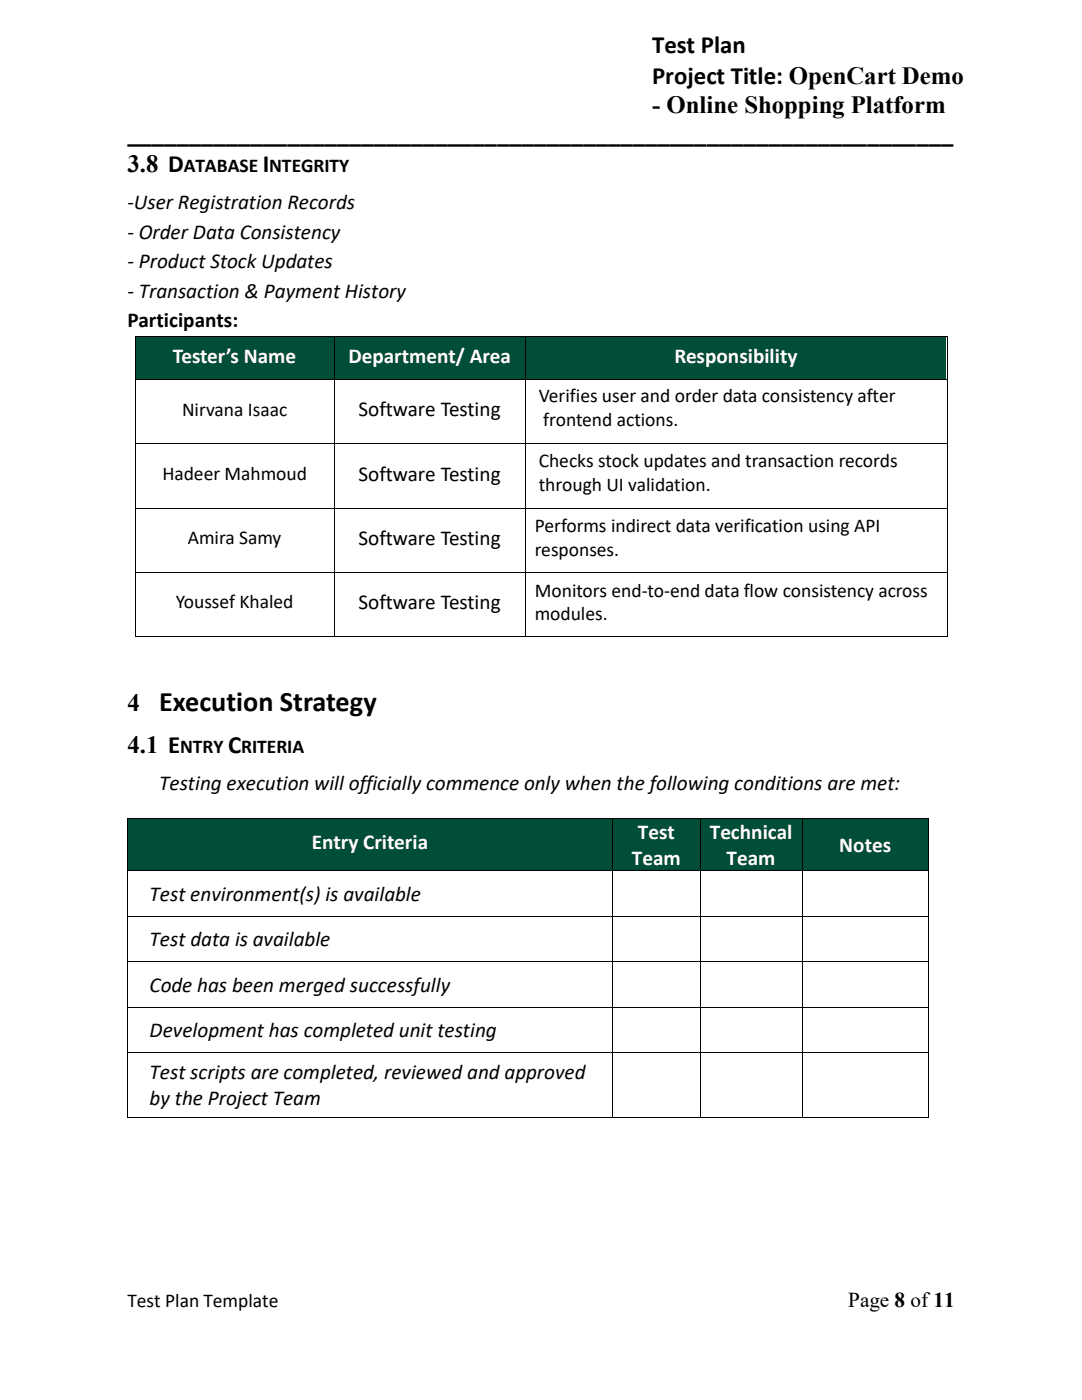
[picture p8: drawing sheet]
<svg xmlns="http://www.w3.org/2000/svg" width="216mm" height="279mm" viewBox="0 0 216 279" stroke-linecap="round" stroke-linejoin="round" font-family="sans-serif">
<defs><g id="words">
<text font-size="5.6" x="31.8" y="141.9">Execution Strategy</text>
<g font-size="5">
<text x="130.1" y="10.6">Test Plan</text>
<text x="130.1" y="16.7">Project Title: OpenCart Demo</text>
<text x="130.1" y="22.6">- Online Shopping Platform</text>
<text x="25.4" y="28.3">___________________________________________________________________</text>
<text x="25.4" y="34.3">3.8 D</text>
<text x="52.4" y="34.3">I</text>
<text x="25.4" y="141.9">4</text>
<text x="25.4" y="150.3">4.1 E</text>
<text x="45.5" y="150.3">C</text>
</g>
<g font-size="4.2">
<text x="25.4" y="41.8">-User Registration Records</text>
<text x="25.4" y="47.7">- Order Data Consistency</text>
<text x="25.4" y="53.6">- Product Stock Updates</text>
<text x="25.4" y="59.4">- Transaction &amp; Payment History</text>
<text x="25.4" y="65.3">Participants:</text>
<text x="71.5" y="83.1">Software Testing</text>
<text x="71.5" y="95.9">Software Testing</text>
<text x="71.5" y="108.7">Software Testing</text>
<text x="71.5" y="121.6">Software Testing</text>
<text x="31.8" y="157.7">Testing execution will officially commence only when the following conditions are met:</text>
<text x="29.9" y="179.8">Test environment(s) is available</text>
<text x="29.9" y="188.8">Test data is available</text>
<text x="29.9" y="197.9">Code has been merged successfully</text>
<text x="29.9" y="207">Development has completed unit testing</text>
<text x="29.9" y="215.4">Test scripts are completed, reviewed and approved</text>
<text x="29.9" y="220.6">by the Project Team</text>
<text x="169.2" y="260.8">Page 8 of11</text>
</g>
<g font-size="4.2" fill="#fff">
<text x="34.5" y="72.4">Tester’s Name</text>
<text x="69.5" y="72.4">Department/ Area</text>
<text x="134.6" y="72.4">Responsibility</text>
<text x="127.3" y="167.4">Test</text>
<text x="141.6" y="167.4">Technical</text>
<text x="62.2" y="169.4">Entry Criteria</text>
<text x="126.1" y="172.5">Team</text>
<text x="145" y="172.5">Team</text>
<text x="167.5" y="170">Notes</text>
</g>
<g font-size="3.9">
<text x="36.7" y="34.3">ATABASE NTEGRITY</text>
<text x="36.3" y="82.9">Nirvana Isaac</text>
<text x="107.5" y="80.3">Verifies user and order data consistency after</text>
<text x="108.4" y="85.1">frontend actions.</text>
<text x="32.4" y="95.8">Hadeer Mahmoud</text>
<text x="107.5" y="93.2">Checks stock updates and transaction records</text>
<text x="107.5" y="97.9">through UI validation.</text>
<text x="106.7" y="106.2">Performs indirect data verification using API</text>
<text x="37.5" y="108.6">Amira Samy</text>
<text x="106.7" y="111">responses.</text>
<text x="106.7" y="119.1">Monitors end-to-end data flow consistency across</text>
<text x="35.1" y="121.4">Youssef Khaled</text>
<text x="106.7" y="123.8">modules.</text>
<text x="35.9" y="150.3">NTRY</text>
<text x="48.1" y="150.3">RITERIA</text>
<text x="25.4" y="260.8">Test Plan Template</text>
</g>
</g></defs>
<g fill="#004e38">
<path d="M27.1 67.3h39.5v8.4h-39.5z" fill-rule="evenodd"/>
<path d="M28.9 67.3h35.9v8.4h-35.9z" fill-rule="evenodd"/>
<path d="M66.8 67.3h37.9v8.4h-37.9z" fill-rule="evenodd"/>
<path d="M68.6 67.3h34.3v8.4h-34.3z" fill-rule="evenodd"/>
<path d="M104.9 67.3h83.9v8.4h-83.9z" fill-rule="evenodd"/>
<path d="M106.7 67.3h80.3v8.4h-80.3z" fill-rule="evenodd"/>
</g>
<g fill="#000">
<path d="M26.9 67.1h.2v.2h-.2z" fill-rule="evenodd"/>
<path d="M26.9 67.1h.2v.2h-.2z" fill-rule="evenodd"/>
<path d="M26.9 75.7h.2v.1h-.2z" fill-rule="evenodd"/>
<path d="M66.6 67.1h.2v.2h-.2z" fill-rule="evenodd"/>
<path d="M66.6 75.7h.2v.1h-.2z" fill-rule="evenodd"/>
<path d="M104.7 67.1h.2v.2h-.2z" fill-rule="evenodd"/>
<path d="M104.7 75.7h.2v.1h-.2z" fill-rule="evenodd"/>
<path d="M188.9 67.1h.2v.2h-.2z" fill-rule="evenodd"/>
<path d="M188.9 67.1h.2v.2h-.2z" fill-rule="evenodd"/>
<path d="M188.9 75.7h.2v.1h-.2z" fill-rule="evenodd"/>
<path d="M26.9 88.5h.2v.2h-.2z" fill-rule="evenodd"/>
<path d="M66.6 88.5h.2v.2h-.2z" fill-rule="evenodd"/>
<path d="M104.7 88.5h.2v.2h-.2z" fill-rule="evenodd"/>
<path d="M188.9 88.5h.2v.2h-.2z" fill-rule="evenodd"/>
<path d="M26.9 101.3h.2v.2h-.2z" fill-rule="evenodd"/>
<path d="M26.9 114.1h.2v.2h-.2z" fill-rule="evenodd"/>
<path d="M66.6 101.3h.2v.2h-.2z" fill-rule="evenodd"/>
<path d="M66.6 114.1h.2v.2h-.2z" fill-rule="evenodd"/>
<path d="M104.7 101.3h.2v.2h-.2z" fill-rule="evenodd"/>
<path d="M104.7 114.1h.2v.2h-.2z" fill-rule="evenodd"/>
<path d="M188.9 101.3h.2v.2h-.2z" fill-rule="evenodd"/>
<path d="M188.9 114.1h.2v.2h-.2z" fill-rule="evenodd"/>
<path d="M26.9 127h.2v.1h-.2z" fill-rule="evenodd"/>
<path d="M26.9 127h.2v.1h-.2z" fill-rule="evenodd"/>
<path d="M66.6 127h.2v.1h-.2z" fill-rule="evenodd"/>
<path d="M104.7 127h.2v.1h-.2z" fill-rule="evenodd"/>
<path d="M188.9 127h.2v.1h-.2z" fill-rule="evenodd"/>
<path d="M188.9 127h.2v.1h-.2z" fill-rule="evenodd"/>
</g>
<g fill="none" stroke="#000" stroke-width=".2">
<path d="M27 67.3v8.4M27 75.8v12.7M27.1 67.2h39.5M27.1 75.7h39.5M66.7 67.3v8.4M66.7 75.8v12.7M66.8 67.2h37.9M66.8 75.7h37.9M104.8 67.3v8.4M104.8 75.8v12.7M104.9 67.2h84M104.9 75.7h84"/>
<path d="M189 67.3v8.4M189 75.8v12.7M27 88.7v12.6M27.1 88.6h39.5M66.7 88.7v12.6M66.8 88.6h37.9M104.8 88.7v12.6M104.9 88.6h84M189 88.7v12.6M27 101.5v12.6M27 114.3v12.7M27.1 101.4h39.5"/>
<path d="M27.1 114.2h39.5M66.7 101.5v12.6M66.7 114.3v12.7M66.8 101.4h37.9M66.8 114.2h37.9M104.8 101.5v12.6M104.8 114.3v12.7M104.9 101.4h84M104.9 114.2h84M189 101.5v12.6M189 114.3v12.7M27.1 127.1h39.5"/>
<path d="M66.8 127.1h37.9M104.9 127.1h84"/>
</g>
<g fill="#004e38">
<path d="M25.5 163.3h96.7v10.4h-96.7z" fill-rule="evenodd"/>
<path d="M27.3 164.4h93v8.3h-93z" fill-rule="evenodd"/>
<path d="M122.3 163.3h17.3v10.4h-17.3z" fill-rule="evenodd"/>
<path d="M124.1 163.3h13.7v5.2h-13.7z" fill-rule="evenodd"/>
<path d="M124.1 168.5h13.7v5.2h-13.7z" fill-rule="evenodd"/>
<path d="M139.8 163.3h20.2v10.4h-20.2z" fill-rule="evenodd"/>
<path d="M141.6 163.3h16.5v5.2h-16.5z" fill-rule="evenodd"/>
<path d="M141.6 168.5h16.5v5.2h-16.5z" fill-rule="evenodd"/>
<path d="M160.1 163.3h25.1v10.4h-25.1z" fill-rule="evenodd"/>
<path d="M162 165.9h21.3v5.2h-21.3z" fill-rule="evenodd"/>
</g>
<g fill="#000">
<path d="M25.3 163.2h.2v.1h-.2z" fill-rule="evenodd"/>
<path d="M25.3 163.2h.2v.1h-.2z" fill-rule="evenodd"/>
<path d="M122.2 163.2h.1v.1h-.1z" fill-rule="evenodd"/>
<path d="M139.6 163.2h.2v.1h-.2z" fill-rule="evenodd"/>
<path d="M160 163.2h.1v.1h-.1z" fill-rule="evenodd"/>
<path d="M185.2 163.2h.1v.1h-.1z" fill-rule="evenodd"/>
<path d="M185.2 163.2h.1v.1h-.1z" fill-rule="evenodd"/>
</g>
<path d="M25.4 163.3v10.4M25.5 163.3h96.7M122.2 163.3v10.4M122.3 163.3h17.3M139.7 163.3v10.4M139.8 163.3h20.2M160.1 163.3v10.4M160.1 163.3h25.1M185.2 163.3v10.4" fill="none" stroke="#000" stroke-width=".2"/>
<g fill="#fff">
<path d="M139.8 173.9h20.2v8.9h-20.2z" fill-rule="evenodd"/>
<path d="M141.6 174.3h16.5v5.2h-16.5z" fill-rule="evenodd"/>
</g>
<g fill="#000">
<path d="M25.3 173.7h.2v.1h-.2z" fill-rule="evenodd"/>
<path d="M122.2 173.7h.1v.1h-.1z" fill-rule="evenodd"/>
<path d="M139.6 173.7h.2v.1h-.2z" fill-rule="evenodd"/>
<path d="M160 173.7h.1v.1h-.1z" fill-rule="evenodd"/>
<path d="M185.2 173.7h.1v.1h-.1z" fill-rule="evenodd"/>
</g>
<path d="M25.4 173.8v9M25.5 173.8h96.7M122.2 173.8v9M122.3 173.8h17.3M139.7 173.8v9M139.8 173.8h20.2M160.1 173.8v9M160.1 173.8h25.1M185.2 173.8v9" fill="none" stroke="#000" stroke-width=".2"/>
<g fill="#fff">
<path d="M139.8 182.9h20.2v8.9h-20.2z" fill-rule="evenodd"/>
<path d="M141.6 184.8h16.5v5.2h-16.5z" fill-rule="evenodd"/>
</g>
<g fill="#000">
<path d="M25.3 182.8h.2v.1h-.2z" fill-rule="evenodd"/>
<path d="M122.2 182.8h.1v.1h-.1z" fill-rule="evenodd"/>
<path d="M139.6 182.8h.2v.1h-.2z" fill-rule="evenodd"/>
<path d="M160 182.8h.1v.1h-.1z" fill-rule="evenodd"/>
<path d="M185.2 182.8h.1v.1h-.1z" fill-rule="evenodd"/>
</g>
<path d="M25.4 182.9v8.9M25.5 182.9h96.7M122.2 182.9v8.9M122.3 182.9h17.3M139.7 182.9v8.9M139.8 182.9h20.2M160.1 182.9v8.9M160.1 182.9h25.1M185.2 182.9v8.9" fill="none" stroke="#000" stroke-width=".2"/>
<g fill="#fff">
<path d="M139.8 192h20.2v8.9h-20.2z" fill-rule="evenodd"/>
<path d="M141.6 192h16.5v5.2h-16.5z" fill-rule="evenodd"/>
</g>
<g fill="#000">
<path d="M25.3 191.8h.2v.2h-.2z" fill-rule="evenodd"/>
<path d="M122.2 191.8h.1v.2h-.1z" fill-rule="evenodd"/>
<path d="M139.6 191.8h.2v.2h-.2z" fill-rule="evenodd"/>
<path d="M160 191.8h.1v.2h-.1z" fill-rule="evenodd"/>
<path d="M185.2 191.8h.1v.2h-.1z" fill-rule="evenodd"/>
</g>
<path d="M25.4 192v8.9M25.5 191.9h96.7M122.2 192v8.9M122.3 191.9h17.3M139.7 192v8.9M139.8 191.9h20.2M160.1 192v8.9M160.1 191.9h25.1M185.2 192v8.9" fill="none" stroke="#000" stroke-width=".2"/>
<g fill="#fff">
<path d="M139.8 201.1h20.2v8.9h-20.2z" fill-rule="evenodd"/>
<path d="M141.6 201.1h16.5v5.1h-16.5z" fill-rule="evenodd"/>
</g>
<g fill="#000">
<path d="M25.3 200.9h.2v.2h-.2z" fill-rule="evenodd"/>
<path d="M122.2 200.9h.1v.2h-.1z" fill-rule="evenodd"/>
<path d="M139.6 200.9h.2v.2h-.2z" fill-rule="evenodd"/>
<path d="M160 200.9h.1v.2h-.1z" fill-rule="evenodd"/>
<path d="M185.2 200.9h.1v.2h-.1z" fill-rule="evenodd"/>
</g>
<path d="M25.4 201.1v8.9M25.5 201h96.7M122.2 201.1v8.9M122.3 201h17.3M139.7 201.1v8.9M139.8 201h20.2M160.1 201.1v8.9M160.1 201h25.1M185.2 201.1v8.9" fill="none" stroke="#000" stroke-width=".2"/>
<g fill="#fff">
<path d="M139.8 210.1h20.2v12.9h-20.2z" fill-rule="evenodd"/>
<path d="M141.6 214h16.5v5.2h-16.5z" fill-rule="evenodd"/>
</g>
<g fill="#000">
<path d="M25.3 210h.2v.1h-.2z" fill-rule="evenodd"/>
<path d="M122.2 210h.1v.1h-.1z" fill-rule="evenodd"/>
<path d="M139.6 210h.2v.1h-.2z" fill-rule="evenodd"/>
<path d="M160 210h.1v.1h-.1z" fill-rule="evenodd"/>
<path d="M185.2 210h.1v.1h-.1z" fill-rule="evenodd"/>
<path d="M25.3 223h.2v.2h-.2z" fill-rule="evenodd"/>
<path d="M25.3 223h.2v.2h-.2z" fill-rule="evenodd"/>
<path d="M122.2 223h.1v.2h-.1z" fill-rule="evenodd"/>
<path d="M139.6 223h.2v.2h-.2z" fill-rule="evenodd"/>
<path d="M160 223h.1v.2h-.1z" fill-rule="evenodd"/>
<path d="M185.2 223h.1v.2h-.1z" fill-rule="evenodd"/>
<path d="M185.2 223h.1v.2h-.1z" fill-rule="evenodd"/>
</g>
<g fill="none" stroke="#000" stroke-width=".2">
<path d="M25.4 210.1v12.9M25.5 210.1h96.7M122.2 210.1v12.9M122.3 210.1h17.3M139.7 210.1v12.9M139.8 210.1h20.2M160.1 210.1v12.9M160.1 210.1h25.1M185.2 210.1v12.9M25.5 223.1h96.7M122.3 223.1h17.3M139.8 223.1h20.2"/>
<path d="M160.1 223.1h25.1"/>
</g>
<use href="#words"/>
</svg>
